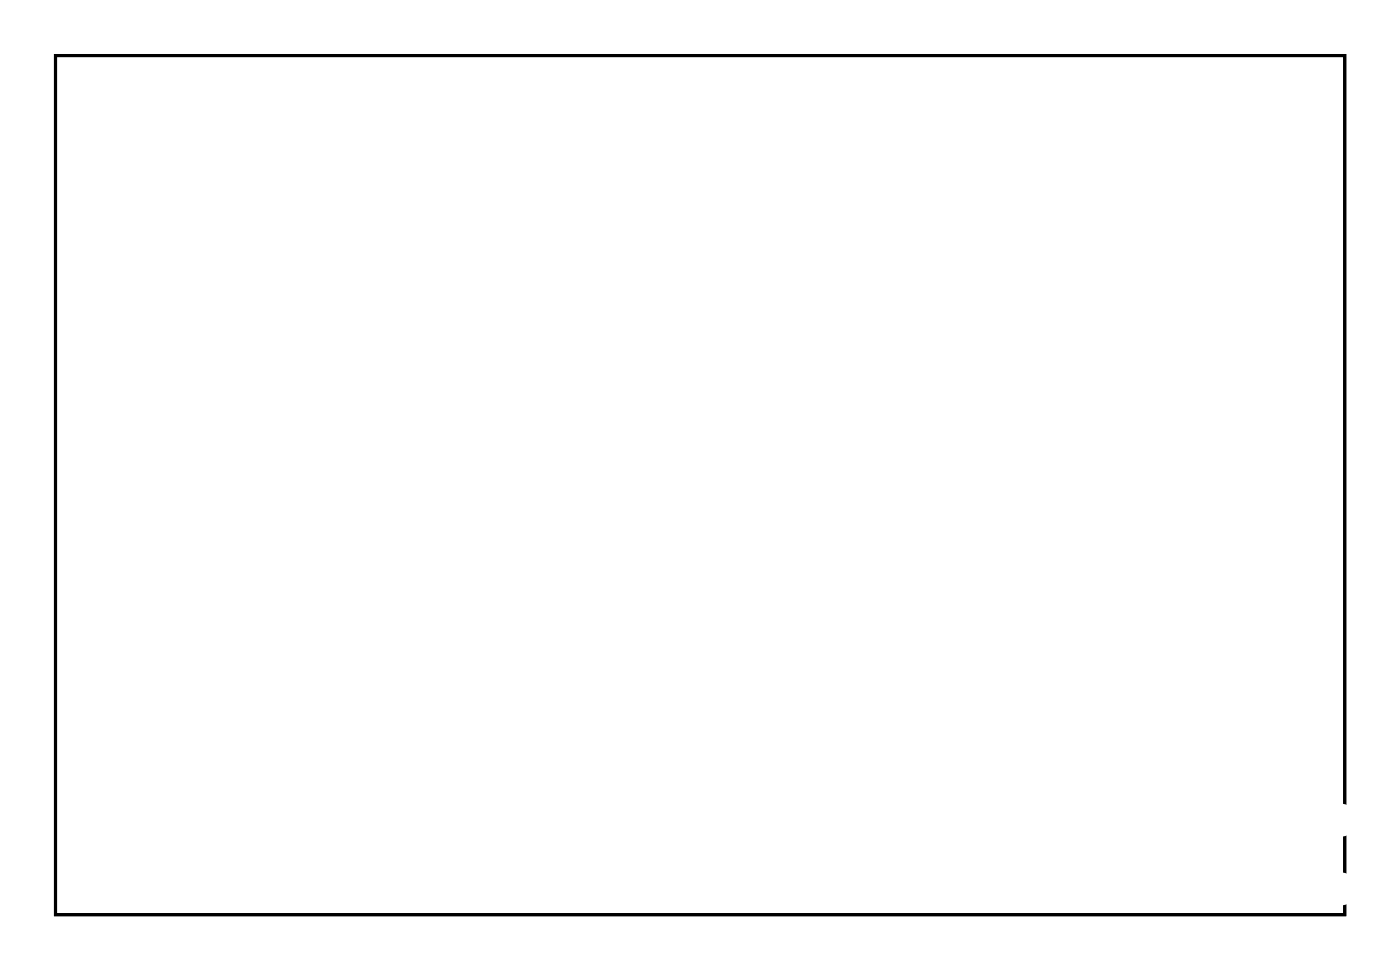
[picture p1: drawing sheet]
<svg xmlns="http://www.w3.org/2000/svg" width="92mm" height="63mm" viewBox="0 0 92 63" stroke-linecap="round" stroke-linejoin="round" font-family="sans-serif">
<path d="M3.6 3.6h84.5v56.3h-84.5z" fill="none" stroke="#000" stroke-width=".2"/>
<path d="M3.6 3.6v56.3h84.5v-56.3zM3.6 3.6h84.5v56.3h-84.5z" fill="#000"/>
<circle cx="81.3" cy="58.2" r=".7" fill="#fff"/>
<circle cx="81.3" cy="58.2" r=".7" fill="none" stroke="#fff" stroke-width=".76" stroke-linecap="butt"/>
<circle cx="87.8" cy="58.2" r=".7" fill="#fff"/>
<circle cx="87.8" cy="58.2" r=".7" fill="none" stroke="#fff" stroke-width=".76" stroke-linecap="butt"/>
<circle cx="81.3" cy="53.7" r=".7" fill="#fff"/>
<circle cx="81.3" cy="53.7" r=".7" fill="none" stroke="#fff" stroke-width=".76" stroke-linecap="butt"/>
<circle cx="87.8" cy="53.7" r=".7" fill="#fff"/>
<circle cx="87.8" cy="53.7" r=".7" fill="none" stroke="#fff" stroke-width=".76" stroke-linecap="butt"/>
<circle cx="76.3" cy="53.1" r=".7" fill="#fff"/>
<circle cx="76.3" cy="53.1" r=".7" fill="none" stroke="#fff" stroke-width=".76" stroke-linecap="butt"/>
<circle cx="66.1" cy="53.1" r=".7" fill="#fff"/>
<circle cx="66.1" cy="53.1" r=".7" fill="none" stroke="#fff" stroke-width=".76" stroke-linecap="butt"/>
<circle cx="7.7" cy="12.4" r=".6" fill="#fff"/>
<circle cx="7.7" cy="12.4" r=".6" fill="none" stroke="#fff" stroke-width=".65" stroke-linecap="butt"/>
<path d="M7.1 11.8h1.2v1.2h-1.2z" fill="#fff"/>
<path d="M7.1 11.8h1.2v1.2h-1.2z" fill="none" stroke="#fff" stroke-width=".65" stroke-linecap="butt"/>
<circle cx="7.7" cy="9.9" r=".6" fill="#fff"/>
<circle cx="7.7" cy="9.9" r=".6" fill="none" stroke="#fff" stroke-width=".65" stroke-linecap="butt"/>
<circle cx="76.3" cy="58.2" r=".7" fill="#fff"/>
<circle cx="76.3" cy="58.2" r=".7" fill="none" stroke="#fff" stroke-width=".76" stroke-linecap="butt"/>
<circle cx="66.1" cy="58.2" r=".7" fill="#fff"/>
<circle cx="66.1" cy="58.2" r=".7" fill="none" stroke="#fff" stroke-width=".76" stroke-linecap="butt"/>
<circle cx="58.5" cy="55.6" r=".6" fill="#fff"/>
<circle cx="58.5" cy="55.6" r=".6" fill="none" stroke="#fff" stroke-width=".65" stroke-linecap="butt"/>
<path d="M57.9 55h1.2v1.2h-1.2z" fill="#fff"/>
<path d="M57.9 55h1.2v1.2h-1.2z" fill="none" stroke="#fff" stroke-width=".65" stroke-linecap="butt"/>
<circle cx="58.5" cy="53.1" r=".6" fill="#fff"/>
<circle cx="58.5" cy="53.1" r=".6" fill="none" stroke="#fff" stroke-width=".65" stroke-linecap="butt"/>
<circle cx="50.9" cy="53.1" r=".7" fill="#fff"/>
<circle cx="50.9" cy="53.1" r=".7" fill="none" stroke="#fff" stroke-width=".76" stroke-linecap="butt"/>
<circle cx="40.7" cy="53.1" r=".7" fill="#fff"/>
<circle cx="40.7" cy="53.1" r=".7" fill="none" stroke="#fff" stroke-width=".76" stroke-linecap="butt"/>
<path d="M6.9 24.4h1.5v1.5h-1.5z" fill="#fff"/>
<path d="M6.9 24.4h1.5v1.5h-1.5z" fill="none" stroke="#fff" stroke-width=".76" stroke-linecap="butt"/>
<circle cx="7.7" cy="25.2" r=".74" fill="#fff"/>
<circle cx="7.7" cy="25.2" r=".74" fill="none" stroke="#fff" stroke-width=".76" stroke-linecap="butt"/>
<circle cx="7.7" cy="27.7" r=".74" fill="#fff"/>
<circle cx="7.7" cy="27.7" r=".74" fill="none" stroke="#fff" stroke-width=".76" stroke-linecap="butt"/>
<circle cx="81.3" cy="7.4" r=".63" fill="#fff"/>
<circle cx="81.3" cy="7.4" r=".63" fill="none" stroke="#fff" stroke-width=".51"/>
<path d="M80.6 6.6v1.5h1.5v-1.5zM80.8 7.4a.5 .5 0 0 1 1 0 .5 .5 0 0 1-1 0z" fill="#fff"/>
<g fill="none" stroke="#fff" stroke-width=".25">
<path d="M80.6 6.6h1.5v1.5h-1.5z"/>
<circle cx="81.3" cy="7.4" r=".5"/>
</g>
<circle cx="81.3" cy="15" r=".63" fill="#fff"/>
<circle cx="81.3" cy="15" r=".63" fill="none" stroke="#fff" stroke-width=".51"/>
<path d="M80.6 14.3v1.5h1.5v-1.5zM80.8 15a.5 .5 0 0 1 1 0 .5 .5 0 0 1-1 0z" fill="#fff"/>
<g fill="none" stroke="#fff" stroke-width=".25">
<path d="M80.6 14.3h1.5v1.5h-1.5z"/>
<circle cx="81.3" cy="15" r=".5"/>
</g>
<circle cx="86.4" cy="7.4" r=".63" fill="#fff"/>
<circle cx="86.4" cy="7.4" r=".63" fill="none" stroke="#fff" stroke-width=".51"/>
<path d="M85.7 6.6v1.5h1.5v-1.5zM85.9 7.4a.5 .5 0 0 1 1 0 .5 .5 0 0 1-1 0z" fill="#fff"/>
<g fill="none" stroke="#fff" stroke-width=".25">
<path d="M85.7 6.6h1.5v1.5h-1.5z"/>
<circle cx="86.4" cy="7.4" r=".5"/>
</g>
<circle cx="86.4" cy="15" r=".63" fill="#fff"/>
<circle cx="86.4" cy="15" r=".63" fill="none" stroke="#fff" stroke-width=".51"/>
<path d="M85.7 14.3v1.5h1.5v-1.5zM85.9 15a.5 .5 0 0 1 1 0 .5 .5 0 0 1-1 0z" fill="#fff"/>
<g fill="none" stroke="#fff" stroke-width=".25">
<path d="M85.7 14.3h1.5v1.5h-1.5z"/>
<circle cx="86.4" cy="15" r=".5"/>
</g>
<path d="M83.2 32.1h1.4v1.4h-1.4z" fill="#fff"/>
<path d="M83.2 32.1h1.4v1.4h-1.4z" fill="none" stroke="#fff" stroke-width=".76" stroke-linecap="butt"/>
<circle cx="83.9" cy="32.8" r=".7" fill="#fff"/>
<circle cx="83.9" cy="32.8" r=".7" fill="none" stroke="#fff" stroke-width=".76" stroke-linecap="butt"/>
<circle cx="81.3" cy="32.8" r=".7" fill="#fff"/>
<circle cx="81.3" cy="32.8" r=".7" fill="none" stroke="#fff" stroke-width=".76" stroke-linecap="butt"/>
<circle cx="81.3" cy="22.6" r=".7" fill="#fff"/>
<circle cx="81.3" cy="22.6" r=".7" fill="none" stroke="#fff" stroke-width=".76" stroke-linecap="butt"/>
<circle cx="71.2" cy="22.6" r=".7" fill="#fff"/>
<circle cx="71.2" cy="22.6" r=".7" fill="none" stroke="#fff" stroke-width=".76" stroke-linecap="butt"/>
<circle cx="73.7" cy="15" r=".7" fill="#fff"/>
<circle cx="73.7" cy="15" r=".7" fill="none" stroke="#fff" stroke-width=".76" stroke-linecap="butt"/>
<circle cx="73.7" cy="8.5" r=".7" fill="#fff"/>
<circle cx="73.7" cy="8.5" r=".7" fill="none" stroke="#fff" stroke-width=".76" stroke-linecap="butt"/>
<circle cx="69.2" cy="15" r=".7" fill="#fff"/>
<circle cx="69.2" cy="15" r=".7" fill="none" stroke="#fff" stroke-width=".76" stroke-linecap="butt"/>
<circle cx="69.2" cy="8.5" r=".7" fill="#fff"/>
<circle cx="69.2" cy="8.5" r=".7" fill="none" stroke="#fff" stroke-width=".76" stroke-linecap="butt"/>
<circle cx="63.6" cy="12.5" r=".7" fill="#fff"/>
<circle cx="63.6" cy="12.5" r=".7" fill="none" stroke="#fff" stroke-width=".76" stroke-linecap="butt"/>
<circle cx="53.4" cy="12.5" r=".7" fill="#fff"/>
<circle cx="53.4" cy="12.5" r=".7" fill="none" stroke="#fff" stroke-width=".76" stroke-linecap="butt"/>
<circle cx="53.4" cy="25.2" r=".7" fill="#fff"/>
<circle cx="53.4" cy="25.2" r=".7" fill="none" stroke="#fff" stroke-width=".76" stroke-linecap="butt"/>
<circle cx="43.2" cy="25.2" r=".7" fill="#fff"/>
<circle cx="43.2" cy="25.2" r=".7" fill="none" stroke="#fff" stroke-width=".76" stroke-linecap="butt"/>
<circle cx="55.9" cy="17.6" r=".7" fill="#fff"/>
<circle cx="55.9" cy="17.6" r=".7" fill="none" stroke="#fff" stroke-width=".76" stroke-linecap="butt"/>
<circle cx="45.8" cy="17.6" r=".7" fill="#fff"/>
<circle cx="45.8" cy="17.6" r=".7" fill="none" stroke="#fff" stroke-width=".76" stroke-linecap="butt"/>
<path d="M32.4 24.5h1.3v1.3h-1.3z" fill="#fff"/>
<path d="M32.4 24.5h1.3v1.3h-1.3z" fill="none" stroke="#fff" stroke-width=".76" stroke-linecap="butt"/>
<path d="M17.2 24.5h1.3v1.3h-1.3z" fill="#fff"/>
<path d="M17.2 24.5h1.3v1.3h-1.3z" fill="none" stroke="#fff" stroke-width=".76" stroke-linecap="butt"/>
<circle cx="15.3" cy="12.5" r=".64" fill="#fff"/>
<circle cx="15.3" cy="12.5" r=".64" fill="none" stroke="#fff" stroke-width=".76" stroke-linecap="butt"/>
<circle cx="15.3" cy="25.2" r=".64" fill="#fff"/>
<circle cx="15.3" cy="25.2" r=".64" fill="none" stroke="#fff" stroke-width=".76" stroke-linecap="butt"/>
<circle cx="17.8" cy="12.5" r=".64" fill="#fff"/>
<circle cx="17.8" cy="12.5" r=".64" fill="none" stroke="#fff" stroke-width=".76" stroke-linecap="butt"/>
<circle cx="17.8" cy="25.2" r=".64" fill="#fff"/>
<circle cx="17.8" cy="25.2" r=".64" fill="none" stroke="#fff" stroke-width=".76" stroke-linecap="butt"/>
<circle cx="20.4" cy="12.5" r=".64" fill="#fff"/>
<circle cx="20.4" cy="12.5" r=".64" fill="none" stroke="#fff" stroke-width=".76" stroke-linecap="butt"/>
<circle cx="20.4" cy="25.2" r=".64" fill="#fff"/>
<circle cx="20.4" cy="25.2" r=".64" fill="none" stroke="#fff" stroke-width=".76" stroke-linecap="butt"/>
<circle cx="22.9" cy="12.5" r=".64" fill="#fff"/>
<circle cx="22.9" cy="12.5" r=".64" fill="none" stroke="#fff" stroke-width=".76" stroke-linecap="butt"/>
<circle cx="22.9" cy="25.2" r=".64" fill="#fff"/>
<circle cx="22.9" cy="25.2" r=".64" fill="none" stroke="#fff" stroke-width=".76" stroke-linecap="butt"/>
<circle cx="25.5" cy="12.5" r=".64" fill="#fff"/>
<circle cx="25.5" cy="12.5" r=".64" fill="none" stroke="#fff" stroke-width=".76" stroke-linecap="butt"/>
<circle cx="25.5" cy="25.2" r=".64" fill="#fff"/>
<circle cx="25.5" cy="25.2" r=".64" fill="none" stroke="#fff" stroke-width=".76" stroke-linecap="butt"/>
<circle cx="28" cy="12.5" r=".64" fill="#fff"/>
<circle cx="28" cy="12.5" r=".64" fill="none" stroke="#fff" stroke-width=".76" stroke-linecap="butt"/>
<circle cx="28" cy="25.2" r=".64" fill="#fff"/>
<circle cx="28" cy="25.2" r=".64" fill="none" stroke="#fff" stroke-width=".76" stroke-linecap="butt"/>
<circle cx="30.5" cy="12.5" r=".64" fill="#fff"/>
<circle cx="30.5" cy="12.5" r=".64" fill="none" stroke="#fff" stroke-width=".76" stroke-linecap="butt"/>
<circle cx="30.5" cy="25.2" r=".64" fill="#fff"/>
<circle cx="30.5" cy="25.2" r=".64" fill="none" stroke="#fff" stroke-width=".76" stroke-linecap="butt"/>
<circle cx="33.1" cy="12.5" r=".64" fill="#fff"/>
<circle cx="33.1" cy="12.5" r=".64" fill="none" stroke="#fff" stroke-width=".76" stroke-linecap="butt"/>
<circle cx="33.1" cy="25.2" r=".64" fill="#fff"/>
<circle cx="33.1" cy="25.2" r=".64" fill="none" stroke="#fff" stroke-width=".76" stroke-linecap="butt"/>
<path d="M9.5 54.9h1.5v1.5h-1.5z" fill="#fff"/>
<path d="M9.5 54.9h1.5v1.5h-1.5z" fill="none" stroke="#fff" stroke-width=".76" stroke-linecap="butt"/>
<circle cx="10.2" cy="55.7" r=".74" fill="#fff"/>
<circle cx="10.2" cy="55.7" r=".74" fill="none" stroke="#fff" stroke-width=".76" stroke-linecap="butt"/>
<circle cx="12.8" cy="55.7" r=".74" fill="#fff"/>
<circle cx="12.8" cy="55.7" r=".74" fill="none" stroke="#fff" stroke-width=".76" stroke-linecap="butt"/>
<circle cx="15.3" cy="55.7" r=".74" fill="#fff"/>
<circle cx="15.3" cy="55.7" r=".74" fill="none" stroke="#fff" stroke-width=".76" stroke-linecap="butt"/>
<circle cx="17.8" cy="55.7" r=".74" fill="#fff"/>
<circle cx="17.8" cy="55.7" r=".74" fill="none" stroke="#fff" stroke-width=".76" stroke-linecap="butt"/>
<circle cx="24.5" cy="29.4" r=".35" fill="#fff"/>
<circle cx="24.5" cy="29.4" r=".35" fill="none" stroke="#fff" stroke-width=".55"/>
<circle cx="27.5" cy="29.4" r=".35" fill="#fff"/>
<circle cx="27.5" cy="29.4" r=".35" fill="none" stroke="#fff" stroke-width=".55"/>
<circle cx="22.7" cy="30.7" r=".35" fill="#fff"/>
<circle cx="22.7" cy="30.7" r=".35" fill="none" stroke="#fff" stroke-width=".55"/>
</svg>
